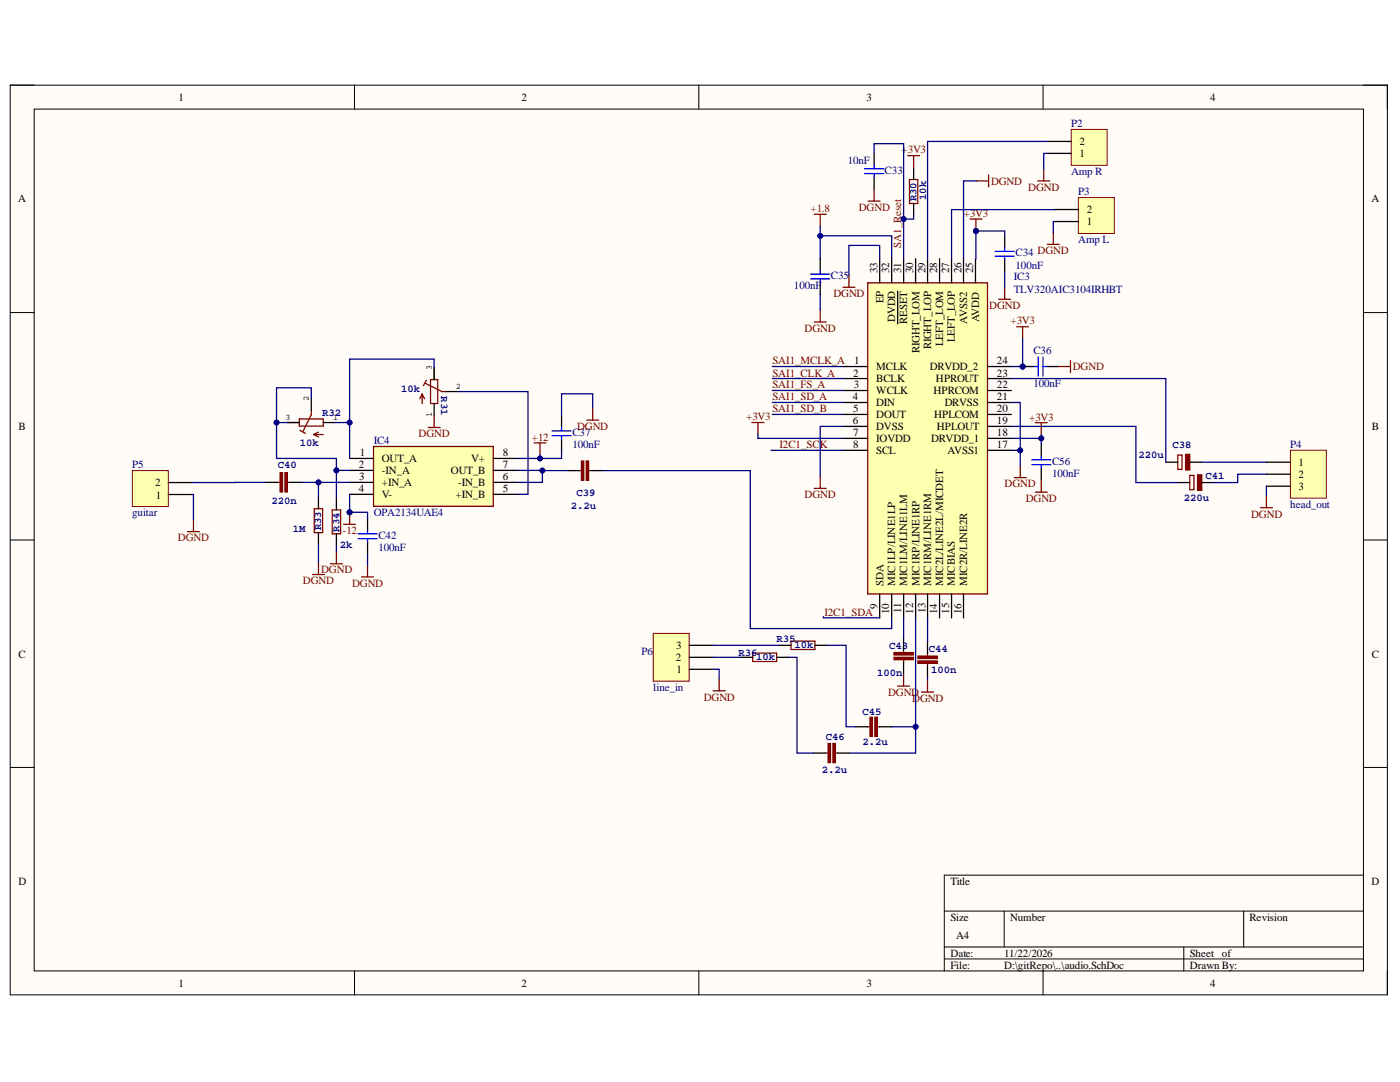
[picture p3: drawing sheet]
<svg xmlns="http://www.w3.org/2000/svg" width="279mm" height="216mm" viewBox="0 0 279 216" stroke-linecap="round" stroke-linejoin="round" font-family="sans-serif">
<defs><g id="words">
<g font-size="2.2">
<text x="35.6" y="20.1">1</text>
<text x="104.1" y="20.1">2</text>
<text x="172.9" y="20.1">3</text>
<text x="241.5" y="20.1">4</text>
<text x="215.4" y="29">2</text>
<text x="215.4" y="31.4">1</text>
<text x="3.6" y="40.4">A</text>
<text x="273.7" y="40.4">A</text>
<text x="216.9" y="45">1</text>
<text x="216.9" y="42.6">2</text>
<text x="175.1" y="54.5" transform="rotate(-90 175.1 54.5)">33</text>
<text x="177.5" y="54.5" transform="rotate(-90 177.5 54.5)">32</text>
<text x="179.9" y="54.5" transform="rotate(-90 179.9 54.5)">31</text>
<text x="182.2" y="54.5" transform="rotate(-90 182.2 54.5)">30</text>
<text x="184.7" y="54.5" transform="rotate(-90 184.7 54.5)">29</text>
<text x="187" y="54.5" transform="rotate(-90 187 54.5)">28</text>
<text x="189.4" y="54.5" transform="rotate(-90 189.4 54.5)">27</text>
<text x="191.9" y="54.5" transform="rotate(-90 191.9 54.5)">26</text>
<text x="194.2" y="54.5" transform="rotate(-90 194.2 54.5)">25</text>
<text x="176.3" y="60.5" transform="rotate(-90 176.3 60.5)">EP</text>
<text x="178.7" y="64.2" transform="rotate(-90 178.7 64.2)">DVDD</text>
<text x="181" y="64.7" transform="rotate(-90 181 64.7)">RESET</text>
<text x="193" y="64.6" transform="rotate(-90 193 64.6)">AVSS2</text>
<text x="195.4" y="64.2" transform="rotate(-90 195.4 64.2)">AVDD</text>
<text x="183.5" y="70.5" transform="rotate(-90 183.5 70.5)">RIGHT_LOM</text>
<text x="185.9" y="69.7" transform="rotate(-90 185.9 69.7)">RIGHT_LOP</text>
<text x="188.2" y="69.1" transform="rotate(-90 188.2 69.1)">LEFT_LOM</text>
<text x="190.6" y="68.3" transform="rotate(-90 190.6 68.3)">LEFT_LOP</text>
<text x="170.3" y="75.1">2</text>
<text x="170.4" y="77.5">3</text>
<text x="170.5" y="72.7">1</text>
<text x="174.9" y="73.9">MCLK</text>
<text x="174.9" y="76.3">BCLK</text>
<text x="185.6" y="73.9">DRVDD_2</text>
<text x="186.8" y="76.3">HPROUT</text>
<text x="199" y="72.7">24</text>
<text x="199" y="75.1">23</text>
<text x="199" y="77.5">22</text>
<text x="170.2" y="79.9">4</text>
<text x="170.3" y="82.2">5</text>
<text x="174.9" y="78.7">WCLK</text>
<text x="174.9" y="81">DIN</text>
<text x="174.9" y="83.4">DOUT</text>
<text x="186.3" y="78.7">HPRCOM</text>
<text x="186.4" y="83.4">HPLCOM</text>
<text x="188.6" y="81">DRVSS</text>
<text x="199" y="79.9">21</text>
<text x="199" y="82.2">20</text>
<text x="3.7" y="85.8">B</text>
<text x="170.2" y="84.7">6</text>
<text x="170.3" y="87">7</text>
<text x="170.3" y="89.4">8</text>
<text x="174.9" y="85.9">DVSS</text>
<text x="174.9" y="88.2">IOVDD</text>
<text x="185.9" y="88.2">DRVDD_1</text>
<text x="187" y="85.9">HPLOUT</text>
<text x="199" y="84.7">19</text>
<text x="199" y="87">18</text>
<text x="199" y="89.4">17</text>
<text x="273.8" y="85.8">B</text>
<text x="71.6" y="93.5">2</text>
<text x="71.7" y="95.8">3</text>
<text x="71.8" y="91">1</text>
<text x="76.2" y="92.2">OUT_A</text>
<text x="76.2" y="94.7">-IN_A</text>
<text x="90" y="94.7">OUT_B</text>
<text x="94" y="92.2">V+</text>
<text x="100.4" y="91">8</text>
<text x="100.4" y="93.5">7</text>
<text x="100.4" y="95.8">6</text>
<text x="174.9" y="90.6">SCL</text>
<text x="189.1" y="90.6">AVSS1</text>
<text x="259.2" y="93">1</text>
<text x="259.2" y="95.4">2</text>
<text x="30.9" y="97">2</text>
<text x="31.1" y="99.5">1</text>
<text x="71.6" y="98.2">4</text>
<text x="76.2" y="97">+IN_A</text>
<text x="76.2" y="99.4">V-</text>
<text x="90.9" y="99.4">+IN_B</text>
<text x="91.4" y="97">-IN_B</text>
<text x="100.4" y="98.2">5</text>
<text x="259.2" y="97.8">3</text>
<text x="176.3" y="116.9" transform="rotate(-90 176.3 116.9)">SDA</text>
<text x="178.7" y="116.9" transform="rotate(-90 178.7 116.9)">MIC1LP/LINE1LP</text>
<text x="181" y="116.9" transform="rotate(-90 181 116.9)">MIC1LM/LINE1LM</text>
<text x="183.5" y="116.9" transform="rotate(-90 183.5 116.9)">MIC1RP/LINE1RP</text>
<text x="185.9" y="116.9" transform="rotate(-90 185.9 116.9)">MIC1RM/LINE1RM</text>
<text x="188.2" y="116.9" transform="rotate(-90 188.2 116.9)">MIC2L/LINE2L/MICDET</text>
<text x="190.6" y="116.9" transform="rotate(-90 190.6 116.9)">MICBIAS</text>
<text x="193" y="116.9" transform="rotate(-90 193 116.9)">MIC2R/LINE2R</text>
<text x="175.1" y="121.4" transform="rotate(-90 175.1 121.4)">9</text>
<text x="177.5" y="122.5" transform="rotate(-90 177.5 122.5)">10</text>
<text x="179.9" y="122.3" transform="rotate(-90 179.9 122.3)">11</text>
<text x="182.2" y="122.5" transform="rotate(-90 182.2 122.5)">12</text>
<text x="184.7" y="122.4" transform="rotate(-90 184.7 122.4)">13</text>
<text x="187" y="122.5" transform="rotate(-90 187 122.5)">14</text>
<text x="189.4" y="122.5" transform="rotate(-90 189.4 122.5)">15</text>
<text x="191.9" y="122.5" transform="rotate(-90 191.9 122.5)">16</text>
<text x="3.7" y="131.2">C</text>
<text x="134.9" y="131.9">2</text>
<text x="135" y="129.6">3</text>
<text x="273.8" y="131.2">C</text>
<text x="135" y="134.3">1</text>
<text x="3.7" y="176.6">D</text>
<text x="189.7" y="176.6">Title</text>
<text x="273.7" y="176.6">D</text>
<text x="189.7" y="183.7">Size</text>
<text x="201.6" y="183.7">Number</text>
<text x="249.4" y="183.7">Revision</text>
<text x="189.7" y="190.9">Date:</text>
<text x="190.8" y="187.4">A4</text>
<text x="200.4" y="190.9">11/22/2026</text>
<text x="237.4" y="190.9">Sheet of</text>
<text x="35.6" y="196.9">1</text>
<text x="104.1" y="196.9">2</text>
<text x="172.9" y="196.9">3</text>
<text x="189.7" y="193.3">File:</text>
<text x="200.4" y="193.3">D:\gitRepo\..\audio.SchDoc</text>
<text x="237.4" y="193.3">Drawn By:</text>
<text x="241.5" y="196.9">4</text>
</g>
<g font-size="2.2" fill="#000080">
<text x="213.8" y="25.4">P2</text>
<text x="169.2" y="32.8">10nF</text>
<text x="176.6" y="34.7">C33</text>
<text x="213.8" y="34.9">Amp R</text>
<text x="215.2" y="39">P3</text>
<text x="202.7" y="53.6">100nF</text>
<text x="202.7" y="51.1">C34 DGND</text>
<text x="215.2" y="48.5">Amp L</text>
<text x="158.5" y="57.6">100nF</text>
<text x="165.8" y="55.7">C35</text>
<text x="202.3" y="56">IC3</text>
<text x="202.3" y="58.4">TLV320AIC3104IRHBT</text>
<text x="206.2" y="70.6">C36</text>
<text x="206.2" y="77.2">100nF</text>
<text x="74.6" y="88.7">IC4</text>
<text x="114.2" y="89.3">100nF</text>
<text x="114.2" y="87">C37</text>
<text x="257.5" y="89.4">P4</text>
<text x="26.4" y="93.5">P5</text>
<text x="210" y="95.2">100nF</text>
<text x="210" y="92.7">C56</text>
<text x="257.5" y="101.3">head_out</text>
<text x="26.4" y="103">guitar</text>
<text x="74.6" y="103">OPA2134UAE4</text>
<text x="75.5" y="107.5">C42</text>
<text x="75.5" y="110">100nF</text>
<text x="128" y="130.7">P6</text>
<text x="130.4" y="137.9">line_in</text>
</g>
<g font-size="2.2" fill="#800000">
<text x="179.9" y="30.6">+3V3</text>
<text x="197.8" y="36.9">DGND</text>
<text x="205.2" y="38">DGND</text>
<text x="161.8" y="42.3">+1.8</text>
<text x="171.4" y="42.1">DGND</text>
<text x="192.4" y="43.3">+3V3</text>
<text x="179.9" y="49.4" transform="rotate(-90 179.9 49.4)">SA1_Reset</text>
<text x="166.3" y="59.2">DGND</text>
<text x="197.4" y="61.7">DGND</text>
<text x="201.7" y="64.7">+3V3</text>
<text x="160.6" y="66.2">DGND</text>
<text x="154.1" y="72.7">SAI1_MCLK_A</text>
<text x="154.1" y="75.1">SAI1_CLK_A</text>
<text x="154.1" y="77.5">SAI1_FS_A</text>
<text x="214.1" y="73.9">DGND</text>
<text x="148.9" y="83.8">+3V3</text>
<text x="154.1" y="79.9">SAI1_SD_A</text>
<text x="154.1" y="82.2">SAI1_SD_B</text>
<text x="205.4" y="83.9">+3V3</text>
<text x="83.5" y="87.2">DGND</text>
<text x="106.1" y="88">+12</text>
<text x="115.2" y="85.8">DGND</text>
<text x="155.6" y="89.4">I2C1_SCK</text>
<text x="160.6" y="99.4">DGND</text>
<text x="200.5" y="97.3">DGND</text>
<text x="204.7" y="100.1">DGND</text>
<text x="68.4" y="106.6">-12</text>
<text x="249.7" y="103.3">DGND</text>
<text x="35.5" y="108">DGND</text>
<text x="60.5" y="116.6">DGND</text>
<text x="64.1" y="114.4">DGND</text>
<text x="70.3" y="117">DGND</text>
<text x="164.5" y="122.9">I2C1_SDA</text>
<text x="140.4" y="139.8">DGND</text>
<text x="177.2" y="138.9">DGND</text>
<text x="182" y="140">DGND</text>
</g>
<g font-size="2.1" fill="#000080">
<text x="182.9" y="40.1" transform="rotate(-90 182.9 40.1)">R30</text>
<text x="184.8" y="39.9" transform="rotate(-90 184.8 39.9)">10k</text>
<text x="64.3" y="83">R32</text>
<text x="80.1" y="78.3">10k</text>
<text x="88" y="79.1" transform="rotate(90 88 79.1)">R31</text>
<text x="59.9" y="89">10k</text>
<text x="234" y="89.3">C38</text>
<text x="55.5" y="93.5">C40</text>
<text x="227.2" y="91.4">220u</text>
<text x="240.6" y="95.7">C41</text>
<text x="54.2" y="100.7">220n</text>
<text x="113.9" y="101.6">2.2u</text>
<text x="115.1" y="99">C39</text>
<text x="236.3" y="100">220u</text>
<text x="58.4" y="106.1">1M</text>
<text x="64.1" y="105.8" transform="rotate(-90 64.1 105.8)">R33</text>
<text x="67.7" y="106.1" transform="rotate(-90 67.7 106.1)">R34</text>
<text x="67.8" y="109.4">2k</text>
<text x="147.4" y="131">R36</text>
<text x="150.9" y="131.8">10k</text>
<text x="155" y="128.1">R35</text>
<text x="158.5" y="129.3">10k</text>
<text x="177.5" y="129.6">C43</text>
<text x="185.3" y="130.1">C44</text>
<text x="175" y="134.8">100n</text>
<text x="185.9" y="134.4">100n</text>
<text x="172.2" y="142.7">C45</text>
<text x="164.8" y="147.7">C46</text>
<text x="172.2" y="148.7">2.2u</text>
<text x="164" y="154.1">2.2u</text>
</g>
<g font-size="1.7">
<text x="86.2" y="73.9" transform="rotate(-90 86.2 73.9)">3</text>
<text x="91" y="77.6">2</text>
<text x="57" y="83.8">3</text>
<text x="61.6" y="80" transform="rotate(-90 61.6 80)">2</text>
<text x="66.5" y="83.8">1</text>
<text x="86.2" y="83.2" transform="rotate(-90 86.2 83.2)">1</text>
</g>
</g></defs>
<path d="M2 17h274.9v181.5h-274.9z" fill-rule="evenodd" fill="#fffcf8"/>
<path d="M2 17h274.9v181.5h-274.9z" fill="none" stroke="#000" stroke-width=".2"/>
<path d="M6.8 21.8h265.3v171.9h-265.3z" fill-rule="evenodd" fill="#fffcf8"/>
<g fill="none" stroke="#000" stroke-width=".2">
<path d="M2 17h4.8M70.7 17v4.8M139.5 17v4.8M208.2 17v4.8M272.1 17h4.8v4.8M6.8 21.8h265.3v171.9h-265.3zM2 62.4h4.8M272.1 62.4h4.8M2 107.8h4.8M272.1 107.8h4.8M2 153.1h4.8M272.1 153.1h4.8"/>
<path d="M272.1 174.6h-83.6v19.1M70.8 193.7v4.8M139.5 193.7v4.8M188.5 181.8h83.6M188.5 189h83.6M188.5 191.4h83.6M200.4 181.8v7.2M208.2 193.7v4.8M236.3 189v4.7M248.2 181.8v7.2M276.9 193.7v4.8"/>
</g>
<path d="M173.2 56.4h23.9v62.1h-23.9z" fill-rule="evenodd" fill="#ffffb0"/>
<path d="M174.5 37.7v2.4M181.1 31.1h2.4M181.5 35.8h1.7v4.8h-1.7zM182.3 31.1v2.3M173.2 56.4h23.9v62.1h-23.9zM173.3 40.1h2.3" fill="none" stroke="#800000" stroke-width=".25"/>
<g fill="none" stroke="#000" stroke-width=".25">
<path d="M174.5 30.6v2.4M174.5 35.4v2.3M182.3 33.4v2.4M175.6 51.6v4.8M177.9 51.6v4.8M179.1 58.1v6.5M180.3 51.6v4.8M182.3 40.6v2.4M182.7 51.6v4.8M185.1 51.6v4.8M187.5 51.6v4.8M189.9 51.6v4.8"/>
<path d="M192.3 51.6v4.8M194.7 51.6v4.8M168.4 73.1h4.8M168.4 75.5h4.8M168.4 77.9h4.8M197.1 73.1h4.7M197.1 75.5h4.7M197.1 77.9h4.7M168.4 80.3h4.8M168.4 82.7h4.8M168.4 85.1h4.8M168.4 87.5h4.8"/>
<path d="M168.4 89.9h4.8M197.1 80.3h4.7M197.1 82.7h4.7M197.1 85.1h4.7M197.1 87.5h4.7M197.1 89.9h4.7M175.6 118.5v4.8M177.9 118.5v4.8M180.3 118.5v4.8M182.7 118.5v4.8M185.1 118.5v4.8M187.5 118.5v4.8"/>
<path d="M189.9 118.5v4.8M192.3 118.5v4.8"/>
</g>
<path d="M172.5 33.7h3.9M172.5 34.6h3.9M174.5 33v.7M174.5 34.6v.8" fill="none" stroke="#00f" stroke-width=".25"/>
<path d="M74.5 89.1h23.9v11.9h-23.9z" fill-rule="evenodd" fill="#ffffb0"/>
<path d="M74.5 89.1h23.9v11.9h-23.9zM106.6 88.4h2.4M107.8 88.4v2.4M68.6 104.6h2.4M69.8 102.2v2.4" fill="none" stroke="#800000" stroke-width=".25"/>
<path d="M69.8 91.5h4.7M69.8 93.9h4.7M69.8 96.3h4.7M69.8 98.6h4.7M98.4 91.5h4.8M98.4 93.9h4.8M98.4 96.3h4.8M98.4 98.6h4.8" fill="none" stroke="#000" stroke-width=".25"/>
<circle cx="69.8" cy="102.2" r=".48" fill="#000080"/>
<circle cx="69.8" cy="102.2" r=".48" fill="none" stroke="#000080" stroke-width=".2"/>
<path d="M55.4 96.3h.5M57.3 96.3h.5M62.4 114.6h2.3M62.7 101.5h1.7v4.8h-1.7zM63.6 112.3v2.3" fill="none" stroke="#800000" stroke-width=".25"/>
<path d="M63.6 99.1v2.4M63.6 106.3v2.4" fill="none" stroke="#000" stroke-width=".25"/>
<path d="M56.9 94.3h.4v3.9h-.4z" fill-rule="evenodd" fill="#800000"/>
<path d="M56.9 94.3h.4v3.9h-.4z" fill="none" stroke="#800000" stroke-width=".25"/>
<path d="M55.9 94.3h.5v3.9h-.5z" fill-rule="evenodd" fill="#800000"/>
<g fill="none" stroke="#800000" stroke-width=".25">
<path d="M193.6 43.7h2.4M194.8 43.7v2.4M84.2 78.6v1.9M84.2 78.6l-.4 1M84.2 78.6l.5 1M84.9 76.5l3.3 1.6h.8M85.1 75.9l-.6 1M85.9 75.7h1.5v4.8h-1.5zM86.6 73.4v2.3M202.9 65.2h2.4M204.1 65.2v2.4M55.9 94.3h.5v3.9h-.5z"/>
<path d="M57.3 84.3h2.4M59.7 83.6h4.8v1.4h-4.8zM59.8 85.9l1.1 .6M62.1 81.9v.9l-1.6 3.3M62.6 86.7h1.9M62.6 86.7l1 .5M63.6 86.2l-1 .5M85.4 85.3h2.4M86.6 82.9v2.4M150.1 84.3h2.4M151.3 84.3v2.4M162.5 97.4h2.4"/>
<path d="M163.7 95.1v2.3M202.4 95.3h2.4M203.6 92.9v2.4M65.9 112.5h2.4M66.3 101.7h1.7v4.8h-1.7zM67.1 110.1v2.4M179.1 136.9h2.4M180.3 134.5v2.4"/>
</g>
<path d="M62.1 79.5v2.4M86.6 73.4v2.3M89 78.1h2.4M53 96.3h2.4M57.3 84.3h2.4M57.8 96.3h2.4M64.5 84.3h2.4M67.1 99.4v2.3M86.6 80.5v2.4M67.1 106.5v2.4" fill="none" stroke="#000" stroke-width=".25"/>
<circle cx="194.8" cy="46.1" r=".48" fill="#000080"/>
<circle cx="194.8" cy="46.1" r=".48" fill="none" stroke="#000080" stroke-width=".2"/>
<path d="M200.5 47.1v2.3M200.5 51.8v2.4" fill="none" stroke="#000" stroke-width=".25"/>
<path d="M198.6 50.2h3.8M198.6 51.1h3.8M200.5 49.4v.8M200.5 51.1v.7" fill="none" stroke="#00f" stroke-width=".25"/>
<path d="M199.3 59.7h2.4M200.5 57.3v2.4" fill="none" stroke="#800000" stroke-width=".25"/>
<circle cx="204.1" cy="73.1" r=".48" fill="#000080"/>
<circle cx="204.1" cy="73.1" r=".48" fill="none" stroke="#000080" stroke-width=".2"/>
<path d="M204.1 73.1h2.4M208.9 73.1h2.4" fill="none" stroke="#000" stroke-width=".25"/>
<circle cx="204.1" cy="73.1" r=".48" fill="#000080"/>
<circle cx="204.1" cy="73.1" r=".48" fill="none" stroke="#000080" stroke-width=".2"/>
<g fill="none" stroke="#00f" stroke-width=".25">
<path d="M161.8 54.7h3.8M161.8 55.7h3.8M163.7 54v.7M163.7 55.7v.7M206.5 73.1h.7M207.2 71.2v3.8M208.1 71.2v3.8M208.1 73.1h.8M110.2 86.9h3.8M110.2 86h3.8M112.1 85.3v.7M112.1 86.9v.8"/>
<path d="M71.4 107.5h3.9M71.4 106.5h3.9M73.4 105.8v.7M73.4 107.5v.7"/>
</g>
<g fill="none" stroke="#800000" stroke-width=".25">
<path d="M194.9 36.1h2.4M197.3 34.9v2.4M162.5 42.8h2.4M163.7 42.8v2.3M168.2 57.3h2.4M169.4 54.9v2.4M162.5 64.2h2.4M163.7 61.9v2.3M211.3 73.1h2.3M213.6 71.9v2.4M117.1 83.8h2.4M118.3 81.4v2.4"/>
<path d="M72.2 115.1h2.3M73.4 112.7v2.4"/>
</g>
<path d="M163.7 51.6v2.4M163.7 56.4v2.4M112.1 82.9v2.4M112.1 87.7v2.3M73.4 103.4v2.4M73.4 108.2v2.4" fill="none" stroke="#000" stroke-width=".25"/>
<path d="M26.4 93.9h7.2v7.2h-7.2z" fill-rule="evenodd" fill="#ffffb0"/>
<path d="M26.4 93.9h7.2v7.2h-7.2z" fill="none" stroke="#800000" stroke-width=".2"/>
<path d="M33.6 98.7h4.8M33.6 96.3h4.8" fill="none" stroke="#000" stroke-width=".25"/>
<path d="M37.4 106.1h2.4M38.6 103.7v2.4" fill="none" stroke="#800000" stroke-width=".25"/>
<path d="M130.4 126.4h7.1v9.5h-7.1z" fill-rule="evenodd" fill="#ffffb0"/>
<path d="M130.4 126.4h7.1v9.5h-7.1z" fill="none" stroke="#800000" stroke-width=".2"/>
<path d="M137.5 133.5h4.8M137.5 131.2h4.8M137.5 128.8h4.8" fill="none" stroke="#000" stroke-width=".25"/>
<path d="M142.3 137.8h2.4M143.5 135.5v2.3M180.3 129.7v.5M180.3 131.6v.5" fill="none" stroke="#800000" stroke-width=".25"/>
<path d="M178.4 130.2h3.8v.5h-3.8z" fill-rule="evenodd" fill="#800000"/>
<path d="M178.4 130.2h3.8v.5h-3.8z" fill="none" stroke="#800000" stroke-width=".25"/>
<path d="M178.4 131.2h3.8v.4h-3.8z" fill-rule="evenodd" fill="#800000"/>
<path d="M207.1 36.1h2.4M208.3 33.7v2.4M178.4 131.2h3.8v.4h-3.8z" fill="none" stroke="#800000" stroke-width=".25"/>
<path d="M180.3 127.3v2.4M180.3 132.1v2.4" fill="none" stroke="#000" stroke-width=".25"/>
<path d="M257.5 89.8h7.2v9.6h-7.2z" fill-rule="evenodd" fill="#ffffb0"/>
<path d="M257.5 89.8h7.2v9.6h-7.2z" fill="none" stroke="#800000" stroke-width=".2"/>
<path d="M252.7 92.2h4.8M252.7 94.6h4.8M252.7 97h4.8" fill="none" stroke="#000" stroke-width=".25"/>
<path d="M235.1 90.8h.8v2.9h-.8z" fill="none" stroke="#800000" stroke-width=".25"/>
<path d="M236.6 90.7h.8v3.1h-.8z" fill-rule="evenodd" fill="#800000"/>
<path d="M236.6 90.7h.8v3.1h-.8zM237.4 94.9h.9v2.8h-.9z" fill="none" stroke="#800000" stroke-width=".25"/>
<path d="M232.7 92.2h2.4M237.4 92.2h2.4" fill="none" stroke="#000" stroke-width=".25"/>
<path d="M239 94.7h.8v3.1h-.8z" fill-rule="evenodd" fill="#800000"/>
<path d="M239 94.7h.8v3.1h-.8zM252.7 98.9v2.4M251.5 101.3h2.4M185.1 130.4v.5M185.1 132.4v.4" fill="none" stroke="#800000" stroke-width=".25"/>
<path d="M235.1 96.3h2.3M239.8 96.3h2.4" fill="none" stroke="#000" stroke-width=".25"/>
<path d="M183.2 130.9h3.8v.5h-3.8z" fill-rule="evenodd" fill="#800000"/>
<path d="M183.2 130.9h3.8v.5h-3.8z" fill="none" stroke="#800000" stroke-width=".25"/>
<path d="M183.2 131.9h3.8v.5h-3.8z" fill-rule="evenodd" fill="#800000"/>
<path d="M150.2 130.3h4.8v1.7h-4.8zM157.9 127.9h4.7v1.7h-4.7zM183.2 131.9h3.8v.5h-3.8zM183.9 138.1h2.4M185.1 135.7v2.4" fill="none" stroke="#800000" stroke-width=".25"/>
<path d="M147.8 131.2h2.4M155 131.2h2.4M155.5 128.8h2.4M162.6 128.8h2.4M185.1 128.1v2.3M185.1 132.8v2.4" fill="none" stroke="#000" stroke-width=".25"/>
<path d="M213.8 25.8h7.2v7.2h-7.2z" fill-rule="evenodd" fill="#ffffb0"/>
<path d="M213.8 25.8h7.2v7.2h-7.2z" fill="none" stroke="#800000" stroke-width=".2"/>
<path d="M209 30.6h4.8M209 28.2h4.8" fill="none" stroke="#000" stroke-width=".25"/>
<path d="M209 48.8h2.4M210.2 46.4v2.4" fill="none" stroke="#800000" stroke-width=".25"/>
<path d="M215.2 39.4h7.2v7.2h-7.2z" fill-rule="evenodd" fill="#ffffb0"/>
<path d="M215.2 39.4h7.2v7.2h-7.2z" fill="none" stroke="#800000" stroke-width=".2"/>
<path d="M210.4 44.2h4.8M210.4 41.8h4.8M207.8 88.6v2.4M207.8 93.4v2.4" fill="none" stroke="#000" stroke-width=".25"/>
<path d="M115.6 93.9h.4M117.5 93.9h.5M206.6 84.3h2.4M206.6 98.2h2.4M207.8 84.3v2.4M207.8 95.8v2.4" fill="none" stroke="#800000" stroke-width=".25"/>
<path d="M205.9 92.7h3.8M205.9 91.8h3.8M207.8 91v.8M207.8 92.7v.7" fill="none" stroke="#00f" stroke-width=".25"/>
<path d="M117 92h.5v3.8h-.5z" fill-rule="evenodd" fill="#800000"/>
<path d="M117 92h.5v3.8h-.5z" fill="none" stroke="#800000" stroke-width=".25"/>
<path d="M116 92h.5v3.8h-.5z" fill-rule="evenodd" fill="#800000"/>
<path d="M116 92h.5v3.8h-.5zM173.2 145h.4M175.1 145h.4" fill="none" stroke="#800000" stroke-width=".25"/>
<path d="M113.2 93.9h2.4M118 93.9h2.3" fill="none" stroke="#000" stroke-width=".25"/>
<path d="M174.6 143.1h.5v3.8h-.5z" fill-rule="evenodd" fill="#800000"/>
<path d="M174.6 143.1h.5v3.8h-.5z" fill="none" stroke="#800000" stroke-width=".25"/>
<path d="M173.6 143.1h.5v3.8h-.5z" fill-rule="evenodd" fill="#800000"/>
<path d="M164.8 150.3h.5M166.7 150.3h.5M173.6 143.1h.5v3.8h-.5z" fill="none" stroke="#800000" stroke-width=".25"/>
<path d="M170.8 145h2.4M175.5 145h2.4" fill="none" stroke="#000" stroke-width=".25"/>
<path d="M166.2 148.4h.5v3.8h-.5z" fill-rule="evenodd" fill="#800000"/>
<path d="M166.2 148.4h.5v3.8h-.5z" fill="none" stroke="#800000" stroke-width=".25"/>
<path d="M165.3 148.4h.4v3.8h-.4z" fill-rule="evenodd" fill="#800000"/>
<path d="M165.3 148.4h.4v3.8h-.4z" fill="none" stroke="#800000" stroke-width=".25"/>
<path d="M162.4 150.3h2.4M167.2 150.3h2.4" fill="none" stroke="#000" stroke-width=".25"/>
<path d="M182.3 43v.7h-2" fill="none" stroke="#000080" stroke-width=".25"/>
<circle cx="180.3" cy="43.7" r=".48" fill="#000080"/>
<circle cx="180.3" cy="43.7" r=".48" fill="none" stroke="#000080" stroke-width=".2"/>
<path d="M174.5 30.6v-1.9h5.8v22.9M154.1 73.1h14.3M154.1 75.5h14.3M154.1 77.9h14.3M153.9 89.9h14.5M154.1 80.3h14.3M154.1 82.7h14.3" fill="none" stroke="#000080" stroke-width=".25"/>
<circle cx="180.3" cy="43.7" r=".48" fill="#000080"/>
<circle cx="180.3" cy="43.7" r=".48" fill="none" stroke="#000080" stroke-width=".2"/>
<path d="M69.8 98.6v3.6" fill="none" stroke="#000080" stroke-width=".25"/>
<circle cx="69.8" cy="102.2" r=".48" fill="#000080"/>
<circle cx="69.8" cy="102.2" r=".48" fill="none" stroke="#000080" stroke-width=".2"/>
<path d="M107.8 90.8v.7h-4.6" fill="none" stroke="#000080" stroke-width=".25"/>
<circle cx="107.8" cy="91.5" r=".48" fill="#000080"/>
<circle cx="107.8" cy="91.5" r=".48" fill="none" stroke="#000080" stroke-width=".2"/>
<path d="M69.8 96.3h-6.2v2.8M63.6 108.7v3.6" fill="none" stroke="#000080" stroke-width=".25"/>
<circle cx="63.6" cy="96.3" r=".48" fill="#000080"/>
<circle cx="63.6" cy="96.3" r=".48" fill="none" stroke="#000080" stroke-width=".2"/>
<path d="M60.2 96.3h3.4" fill="none" stroke="#000080" stroke-width=".25"/>
<circle cx="63.6" cy="96.3" r=".48" fill="#000080"/>
<circle cx="63.6" cy="96.3" r=".48" fill="none" stroke="#000080" stroke-width=".2"/>
<path d="M69.8 93.9h-2.7v5.5" fill="none" stroke="#000080" stroke-width=".25"/>
<circle cx="67.1" cy="93.9" r=".48" fill="#000080"/>
<circle cx="67.1" cy="93.9" r=".48" fill="none" stroke="#000080" stroke-width=".2"/>
<path d="M62.1 79.5v-2.1h-6.9v6.9h2.1M67.1 108.9v1.2" fill="none" stroke="#000080" stroke-width=".25"/>
<circle cx="55.2" cy="84.3" r=".48" fill="#000080"/>
<circle cx="55.2" cy="84.3" r=".48" fill="none" stroke="#000080" stroke-width=".2"/>
<path d="M55.2 84.3v7.2h11.9v2.4" fill="none" stroke="#000080" stroke-width=".25"/>
<circle cx="55.2" cy="84.3" r=".48" fill="#000080"/>
<circle cx="55.2" cy="84.3" r=".48" fill="none" stroke="#000080" stroke-width=".2"/>
<circle cx="67.1" cy="93.9" r=".48" fill="#000080"/>
<circle cx="67.1" cy="93.9" r=".48" fill="none" stroke="#000080" stroke-width=".2"/>
<path d="M66.9 84.3h2.9v7.2" fill="none" stroke="#000080" stroke-width=".25"/>
<circle cx="69.8" cy="84.3" r=".48" fill="#000080"/>
<circle cx="69.8" cy="84.3" r=".48" fill="none" stroke="#000080" stroke-width=".2"/>
<path d="M86.6 73.4v-1.7h-16.8v12.6" fill="none" stroke="#000080" stroke-width=".25"/>
<circle cx="69.8" cy="84.3" r=".48" fill="#000080"/>
<circle cx="69.8" cy="84.3" r=".48" fill="none" stroke="#000080" stroke-width=".2"/>
<path d="M91.4 78.1h14v20.5h-2.2M103.2 93.9h5v2.4h-5" fill="none" stroke="#000080" stroke-width=".25"/>
<circle cx="108.2" cy="93.9" r=".48" fill="#000080"/>
<circle cx="108.2" cy="93.9" r=".48" fill="none" stroke="#000080" stroke-width=".2"/>
<path d="M201.8 89.9h1.8v3M164.3 123v.3h11.3M180.3 123.3v4" fill="none" stroke="#000080" stroke-width=".25"/>
<circle cx="203.6" cy="89.9" r=".48" fill="#000080"/>
<circle cx="203.6" cy="89.9" r=".48" fill="none" stroke="#000080" stroke-width=".2"/>
<path d="M201.8 80.3h1.8v9.6" fill="none" stroke="#000080" stroke-width=".25"/>
<circle cx="203.6" cy="89.9" r=".48" fill="#000080"/>
<circle cx="203.6" cy="89.9" r=".48" fill="none" stroke="#000080" stroke-width=".2"/>
<path d="M204.1 67.6v5.5h-2.3M151.3 86.7v.8h17.1M168.4 85.1h-4.7v10" fill="none" stroke="#000080" stroke-width=".25"/>
<circle cx="204.1" cy="73.1" r=".48" fill="#000080"/>
<circle cx="204.1" cy="73.1" r=".48" fill="none" stroke="#000080" stroke-width=".2"/>
<path d="M194.8 46.1l-.1 5.5" fill="none" stroke="#000080" stroke-width=".25"/>
<circle cx="194.8" cy="46.1" r=".48" fill="#000080"/>
<circle cx="194.8" cy="46.1" r=".48" fill="none" stroke="#000080" stroke-width=".2"/>
<path d="M194.8 46.1h5.7v1" fill="none" stroke="#000080" stroke-width=".25"/>
<circle cx="194.8" cy="46.1" r=".48" fill="#000080"/>
<circle cx="194.8" cy="46.1" r=".48" fill="none" stroke="#000080" stroke-width=".2"/>
<path d="M194.9 36.1h-2.6v15.5M163.7 51.6v-4.5h14.2v4.5M175.6 51.6v-2.6h-6.2v5.9M200.5 54.2v3.1" fill="none" stroke="#000080" stroke-width=".25"/>
<circle cx="163.7" cy="47.1" r=".48" fill="#000080"/>
<circle cx="163.7" cy="47.1" r=".48" fill="none" stroke="#000080" stroke-width=".2"/>
<path d="M163.7 45.1v2" fill="none" stroke="#000080" stroke-width=".25"/>
<circle cx="163.7" cy="47.1" r=".48" fill="#000080"/>
<circle cx="163.7" cy="47.1" r=".48" fill="none" stroke="#000080" stroke-width=".2"/>
<path d="M163.7 58.8v3.1M112.1 90v1.5h-4.3" fill="none" stroke="#000080" stroke-width=".25"/>
<circle cx="107.8" cy="91.5" r=".48" fill="#000080"/>
<circle cx="107.8" cy="91.5" r=".48" fill="none" stroke="#000080" stroke-width=".2"/>
<path d="M118.3 81.4v-2.8h-6.2v4.3M69.8 102.2h3.6v1.2" fill="none" stroke="#000080" stroke-width=".25"/>
<circle cx="69.8" cy="102.2" r=".48" fill="#000080"/>
<circle cx="69.8" cy="102.2" r=".48" fill="none" stroke="#000080" stroke-width=".2"/>
<g fill="none" stroke="#000080" stroke-width=".25">
<path d="M209 28.2h-23.9v23.4M210.4 41.8h-20.5v9.8M201.8 75.5h30.9v16.7M38.4 98.7h.2v5M53 96.3h-14.6M120.3 93.9h29.4v31.5h28.2v-2.1M201.8 85.1h24.9v11.2h8.4M239.8 92.2h12.9M252.7 94.6h-5.7v1.7h-4.8M252.7 97v1.9M73.4 110.6v2.1M142.3 133.5h1.2v2"/>
<path d="M182.7 123.3v21.7h-4.8M185.1 123.3v4.8"/>
</g>
<circle cx="182.7" cy="145" r=".48" fill="#000080"/>
<circle cx="182.7" cy="145" r=".48" fill="none" stroke="#000080" stroke-width=".2"/>
<path d="M209 30.6h-.7v3.1M210.4 44.2h-.2v2.2M108.2 93.9h5M142.3 128.8h13.2M142.3 131.2h5.5M165 128.8h3.9v16.2h1.9M185.1 135.2v.5" fill="none" stroke="#000080" stroke-width=".25"/>
<circle cx="108.2" cy="93.9" r=".48" fill="#000080"/>
<circle cx="108.2" cy="93.9" r=".48" fill="none" stroke="#000080" stroke-width=".2"/>
<path d="M207.8 86.7v.8h-6" fill="none" stroke="#000080" stroke-width=".25"/>
<circle cx="207.8" cy="87.5" r=".48" fill="#000080"/>
<circle cx="207.8" cy="87.5" r=".48" fill="none" stroke="#000080" stroke-width=".2"/>
<path d="M207.8 87.5v1.1" fill="none" stroke="#000080" stroke-width=".25"/>
<circle cx="207.8" cy="87.5" r=".48" fill="#000080"/>
<circle cx="207.8" cy="87.5" r=".48" fill="none" stroke="#000080" stroke-width=".2"/>
<path d="M157.4 131.2h1.7v19.1h3.3M182.7 145v5.3h-13.1" fill="none" stroke="#000080" stroke-width=".25"/>
<circle cx="182.7" cy="145" r=".48" fill="#000080"/>
<circle cx="182.7" cy="145" r=".48" fill="none" stroke="#000080" stroke-width=".2"/>
<use href="#words"/>
</svg>
